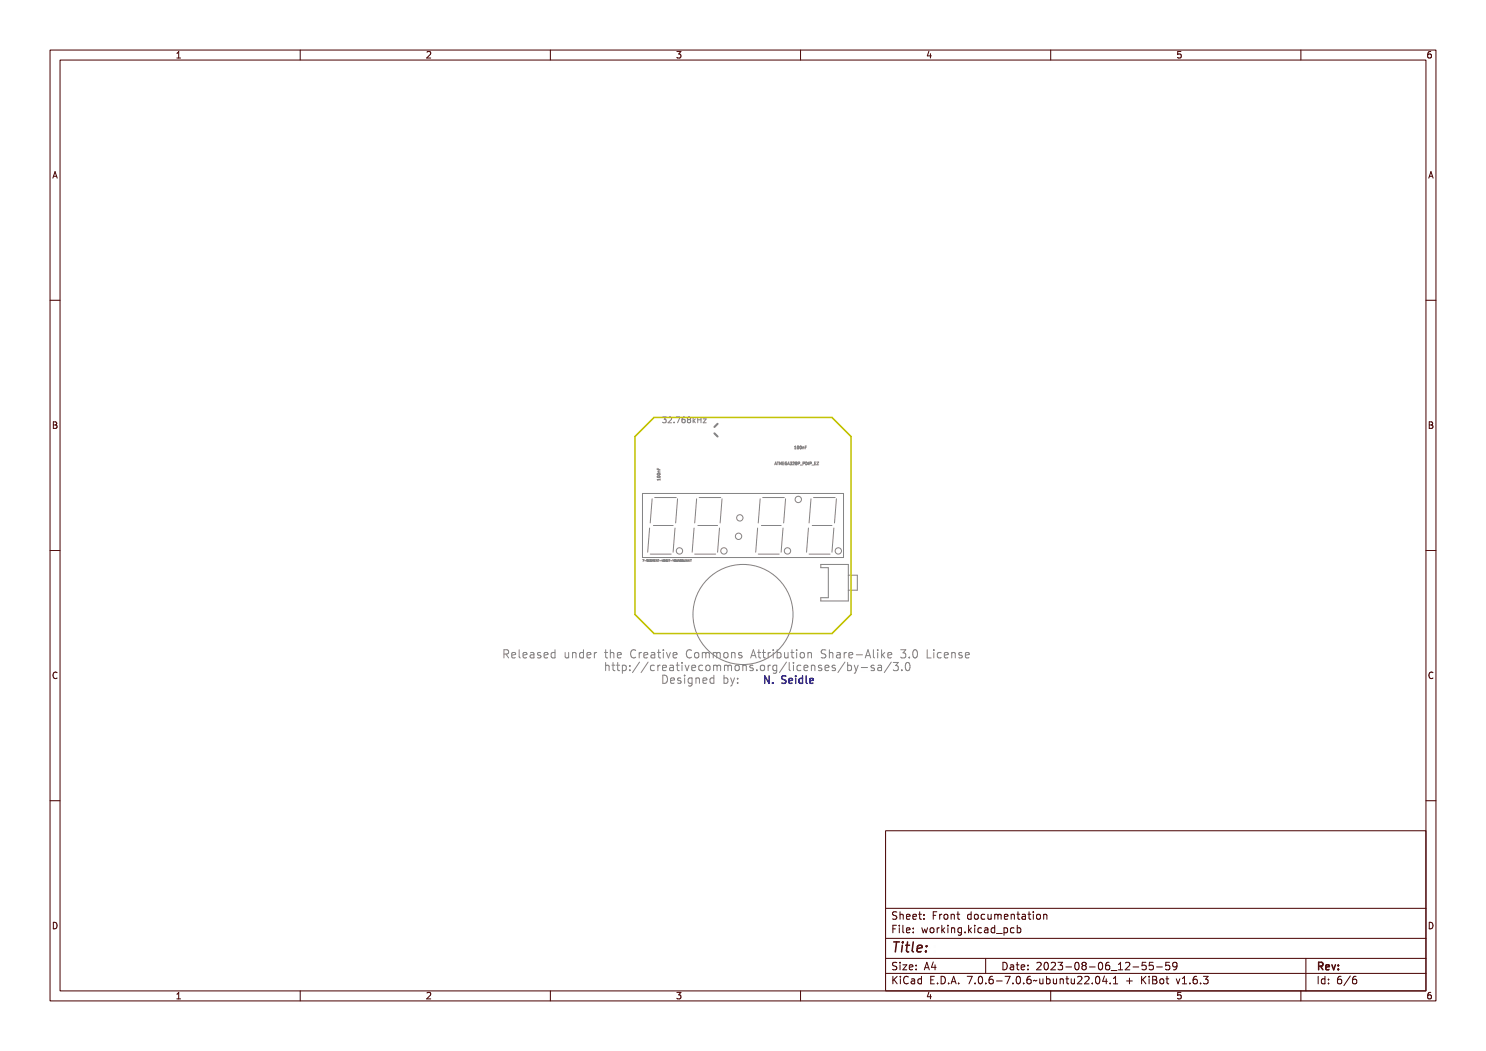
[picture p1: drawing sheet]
<svg xmlns="http://www.w3.org/2000/svg" width="297mm" height="210mm" viewBox="0 0 297 210" stroke-linecap="round" stroke-linejoin="round" font-family="sans-serif">
<defs><g id="words">
<text font-size="2.7" fill="#480000" x="178" y="190.3">Title:</text>
<g font-size="2.2" fill="#848484">
<text x="100.2" y="131.7">Released under the Creative Commons Attribution Share-Alike 3.0 License</text>
<text x="120.6" y="134.2">http://creativecommons.org/licenses/by-sa/3.0</text>
<text x="132" y="136.8">Designed by:</text>
</g>
<text font-size="2" fill="#000084" x="152.3" y="136.8">N. Seidle</text>
<g font-size="2" fill="#480000">
<text x="178" y="183.7">Sheet: Front documentation</text>
<text x="178" y="186.5">File: working.kicad_pcb</text>
<text x="178" y="193.9">Size: A4</text>
<text x="178" y="196.6">KiCad E.D.A. 7.0.6-7.0.6~ubuntu22.04.1 + KiBot v1.6.3</text>
<text x="200" y="193.9">Date: 2023-08-06_12-55-59</text>
<text x="263" y="196.6">Id: 6/6</text>
<text x="263" y="193.9">Rev:</text>
</g>
<g font-size="1.7" fill="#480000">
<text x="35" y="11.7">1</text>
<text x="85" y="11.7">2</text>
<text x="135" y="11.7">3</text>
<text x="185" y="11.7">4</text>
<text x="235" y="11.7">5</text>
<text x="285" y="11.7">6</text>
<text x="10.5" y="35.7">A</text>
<text x="285.5" y="35.7">A</text>
<text x="10.5" y="85.6">B</text>
<text x="285.5" y="85.6">B</text>
<text x="10.5" y="135.7">C</text>
<text x="285.5" y="135.7">C</text>
<text x="10.5" y="185.6">D</text>
<text x="285.5" y="185.6">D</text>
<text x="35" y="199.7">1</text>
<text x="85" y="199.7">2</text>
<text x="135" y="199.7">3</text>
<text x="185" y="199.7">4</text>
<text x="235" y="199.7">5</text>
<text x="285" y="199.7">6</text>
</g>
<text font-size="1.5" fill="#848484" x="133.1" y="84.4">32.768kHz</text>
<g font-size=".7" fill="#848484">
<text x="158.7" y="89.8">100nF</text>
<text x="155.8" y="92.9">ATMEGA328P_PDIP_EZ</text>
<text x="132" y="96.1" transform="rotate(-90 132 96.1)">100nF</text>
</g>
<text font-size=".5" fill="#848484" x="128.4" y="112.2">7-SEGMENT-4DIGIT-YOUNGSUNKIT</text>
</g></defs>
<g fill="none" stroke="#848484" stroke-width=".2">
<path d="M128.4 98.6h40.2v12.8h-40.2zM130.3 99.7l-.3 4.8M130.8 99.4h4.4M131.4 93.6v.2M131.4 95.8h.5l.1-.1v.3l-.5-.1v.1zM131.4 93.9l.1 .3h.2v-.3v.3h.3h-.6zM131.5 95.3l.5 .1a.24 .24 0 0 1-.3 .2 .24 .24 0 0 1-.2-.3zM131.5 94.9h.5a.24 .24 0 0 1-.3 .3 .24 .24 0 0 1-.2-.3zM131.5 95.4h.4l-.3 .1zM131.5 94.9l.4 .1-.3 .1zM131.6 94.4h.4l-.4 .1 .4 .2h-.4zM132.4 83.3h.7"/>
<path d="M132.4 84.4l.5 .1M133.3 83.3a.33 .33 0 0 1 .5 0 .33 .33 0 0 1-.1 .5 .34 .34 0 0 1 .1 .6 .34 .34 0 0 1-.6-.2l.1 .1a.26 .26 0 0 0 .4 .1 .26 .26 0 0 0 .1-.4 .26 .26 0 0 0-.4-.1l.1-.1a.22 .22 0 0 0 .2-.4 .22 .22 0 0 0-.4 .1zM134.2 83.4a.4 .4 0 0 1 .6 .1 .4 .4 0 0 1-.2 .5l-.3 .3h.5v.1h-.6l.4-.5a.27 .27 0 0 0 0-.4 .27 .27 0 0 0-.4 0zM135.3 84.2h.2v.2h-.2zM135.4 99.7l-.4 4.8M136 83.3h.7l-.4 1.1h-.2l.4-1h-.5zM137 83.4l.5-.1v.2h-.4l-.1 .4a.36 .36 0 0 1 .6 .1 .36 .36 0 0 1-.3 .5 .36 .36 0 0 1-.4-.4zM137.9 83.4a.31 .31 0 0 1 .5 0 .31 .31 0 0 1-.1 .4 .32 .32 0 0 1 .1 .5 .32 .32 0 0 1-.5 0 .32 .32 0 0 1 .2-.5l-.2-.1zM138.8 83.3h.2v.6l.5-.3-.3 .3 .3 .5h-.1l-.3-.4-.1 .4h-.2zM139.2 99.7l-.4 4.8M139.7 83.3h.1v.5h.4v-.5h.2v1.1h-.2v-.5h-.4v.5h-.1zM139.7 99.4h4.4"/>
<path d="M140.6 83.6h.6l-.4 .7h.4v.1h-.6l.5-.7h-.5zM144.3 99.7l-.4 4.8M151.9 99.7l-.4 4.8M152.4 99.4h4.4M154.8 92.9l.2-.6 .2 .6M154.9 92.7h.3M155.3 92.3h.3M155.5 92.3v.6M156 92.3l.3 .6-.2-.2-.3 .2zM156.1 92.4v.3h-.1zM156.3 92.3h.4l-.2 .1v.5v-.5zM156.7 92.3l.2 .3 .2-.3v.6v-.5l-.1 .3-.2-.3-.1 .5z"/>
<path d="M157 99.7l-.4 4.8M157.2 92.3h.3l-.2 .1v.1h.2l-.2 .1v.2l.2 .1h-.3zM157.7 92.4h.3a.19 .19 0 0 0-.3 .2 .19 .19 0 0 0 .2 .2l-.1-.2h.2v.2a.26 .26 0 0 1-.4-.1 .26 .26 0 0 1 .1-.3zM158.2 92.3l.3 .6-.2-.2-.3 .2zM158.2 92.4l.1 .3h-.1zM158.5 92.3l.3 .1-.1 .5-.2-.1 .3-.1-.2-.1 .2-.2zM158.7 89.2h.2v.5l.2 .1h-.3l.1-.5zM159 92.3a.24 .24 0 0 1 .3 .2 .24 .24 0 0 1-.3 .3l.3 .1h-.3l.2-.4zM159.2 89.3l.1-.1a.24 .24 0 0 1 .2 .3 .24 .24 0 0 1-.3 .2zM159.3 89.3l.1 .1-.1 .3zM159.4 92.3h.3l-.1 .3a.15 .15 0 0 1 .1 .2 .15 .15 0 0 1-.3 0 .15 .15 0 0 1 .1-.2zM159.7 89.3v-.1a.24 .24 0 0 1 .3 .3 .24 .24 0 0 1-.3 .2z"/>
<path d="M159.7 89.3l.2 .1-.1 .3zM159.9 92.3h.1a.17 .17 0 0 1 .2 .2 .17 .17 0 0 1-.3 .1v.3zM159.9 92.4l.2 .2h-.2zM160.1 89.4h.3v.4l-.2-.4-.1 .4zM160.2 93h.5zM160.5 89.2h.4l-.3 .1v.1h.2l-.2 .1v.3zM160.7 92.3h.2a.17 .17 0 0 1 .2 .2 .17 .17 0 0 1-.3 .1l-.1 .3zM160.8 92.4l.2 .2h-.2zM160.9 89.1h.3M161.2 92.3a.28 .28 0 0 1 .3 .3 .28 .28 0 0 1-.3 .3zM161.2 92.4a.21 .21 0 0 1 .2 .2 .21 .21 0 0 1-.2 .2zM161.6 92.3h.3l-.1 .1 .1 .5h-.3l.1-.1z"/>
<path d="M162.1 92.3h.1a.17 .17 0 0 1 .2 .2 .17 .17 0 0 1-.3 .1v.3zM162.1 99.7l-.4 4.8M162.1 92.4l.2 .2h-.2zM162.4 93h.5zM162.6 99.4h4.3M162.9 92.3h.3l-.2 .1v.1h.2l-.2 .1v.2l.3 .1h-.4zM163.4 92.3h.3l-.3 .5 .3 .1h-.3l.2-.5zM167.2 99.7l-.4 4.8M128.4 111.9h.2l-.1 .3 .1-.3zM128.8 112.1h.1zM129 111.9h.2l-.1 .1 .1 .1v.1h-.2l.2-.1zM129.3 111.9h.2h-.1l.1 .1-.1 .2h.1h-.2z"/>
<path d="M129.6 111.9h.2l-.1 .2 .1 .1v-.1v.1h-.2zM129.8 105.5l-.3 4.8M129.9 111.9l.1 .2 .1-.2v.3v-.3l-.1 .2-.1-.2v.3zM130 110.7h4.2M130.2 111.9h.2h-.1l.1 .1-.1 .2h.1h-.2zM130.5 111.9l.2 .3v-.3v.3l-.1-.3-.1 .3zM130.6 105h3.9M130.8 111.9h.3l-.2 .3zM131.2 112.1h.1zM131.5 111.9l.1 .3h-.2zM131.5 111.9l-.1 .2zM131.7 111.9a.19 .19 0 0 1 .2 .2 .19 .19 0 0 1-.2 .1z"/>
<path d="M131.8 111.9l.1 .1-.1 .2zM132 111.9h.2v.3h-.2zM132.3 111.9h.2l-.2 .2 .2 .1v-.1v.1h-.2zM132.6 111.9h.2v.3h-.2zM132.9 111.9h.3l-.2 .3zM133.3 112.1h.1zM133.5 111.9l.1 .1 .2-.1-.2 .3zM133.9 111.9v.3zM134.1 111.9l.1 .3 .1-.3v.3h-.2zM134.4 111.9l.2 .3v-.3v.3l-.1-.3-.1 .3zM134.7 111.9h.2l-.2 .2 .2 .1v-.1v.1h-.2zM134.9 105.5l-.4 4.8"/>
<path d="M135 111.9h.2l-.1 .1 .1 .1v.1h-.2l.2-.1zM135.3 111.9l.1 .3 .1-.3v.3h-.2zM135.6 111.9l.2 .3v-.3v.3l-.1-.3-.1 .3zM135.9 111.9l.1 .1 .2-.1-.2 .1 .2 .2-.2-.1-.1 .1zM136.2 111.9h.2v.3h-.2zM136.5 111.9h.3l-.2 .3zM137.3 111.8v.4l-.2-.4v.4M137.5 111.8v.4M137.5 112l.2 .2M137.7 111.8l-.2 .2M137.9 111.8v.4M138 111.8h.2"/>
<path d="M138.1 111.8v.4M138.7 105.5l-.4 4.8M138.8 110.7h4.2M139.5 105h3.9M143.8 105.5l-.4 4.8M151.4 105.5l-.4 4.8M151.5 110.7h4.2M152.2 105h3.9M156.5 105.5l-.4 4.8M161.6 105.5l-.4 4.8M161.7 110.7h4.2M162.3 105h4"/>
<path d="M164.1 112.8h5.5v7.3h-5.5v-.7h1.5v-6h-1.5zM166.7 105.5l-.4 4.8M169.6 114.9h1.8v3h-1.8M100.4 130.1a.8 .8 0 0 1 .9 .2l.1 .4-.3 .2 .5 .8h-.3l-.2-.6-.3-.1h-.2v.7h-.2zM100.6 130.3h.2a.29 .29 0 0 1 .4 .2 .29 .29 0 0 1-.4 .3h-.2zM101.8 130.6a.53 .53 0 0 1 .7-.1 .53 .53 0 0 1 .2 .6h-.8a.46 .46 0 0 0 .3 .4 .46 .46 0 0 0 .5-.1v.2a.66 .66 0 0 1-.9-.1 .66 .66 0 0 1 0-.9zM102 130.7l.4-.1 .1 .4h-.6zM103 130h.5l.1 1.4 .4 .1v.2l-.6-.1v-1.4h-.4zM104.5 130.6a.53 .53 0 0 1 .6-.1 .53 .53 0 0 1 .3 .6h-.9a.46 .46 0 0 0 .3 .4 .46 .46 0 0 0 .5-.1v.2a.66 .66 0 0 1-.9-.1 .66 .66 0 0 1 .1-.9zM104.6 130.7l.4-.1 .2 .4h-.7zM105.7 130.5h.2a.49 .49 0 0 1 .7 .5v.7h-.2v-.2a.42 .42 0 0 1-.5 .2 .42 .42 0 0 1-.2-.5 .42 .42 0 0 1 .5-.3h.2a.38 .38 0 0 0-.3-.3 .38 .38 0 0 0-.4 .1zM105.9 131.1h.5a.34 .34 0 0 1-.1 .4 .34 .34 0 0 1-.5-.1z"/>
<path d="M107.2 130.5h.5h.1v.2a.27 .27 0 0 0-.4-.1 .27 .27 0 0 0-.1 .3 .41 .41 0 0 1 .6 .3 .41 .41 0 0 1-.5 .5l-.4-.1v-.2a.33 .33 0 0 0 .4 .1 .33 .33 0 0 0 .2-.3 .46 .46 0 0 1-.4-.2 .46 .46 0 0 1 0-.5zM108.4 130.6a.53 .53 0 0 1 .7-.1 .53 .53 0 0 1 .2 .6h-.8a.46 .46 0 0 0 .3 .4 .46 .46 0 0 0 .5-.1v.2a.66 .66 0 0 1-.9-.1 .66 .66 0 0 1 0-.9zM108.6 130.7l.3-.1 .2 .4h-.6zM109.7 130.6l.3-.2 .3 .2v-.6h.2v1.7h-.2v-.2a.5 .5 0 0 1-.6 .1 .5 .5 0 0 1-.1-.7zM109.8 130.7l.1-.1a.43 .43 0 0 1 .4 .5 .43 .43 0 0 1-.4 .4l-.1-.2zM112.3 130.5h.2v.9l.2 .1 .3-.2v-.8h.2v1.2h-.2v-.2a.38 .38 0 0 1-.5 .2 .38 .38 0 0 1-.2-.5zM113.6 130.5h.2v.2a.39 .39 0 0 1 .4-.2 .39 .39 0 0 1 .3 .4v.8h-.2v-.9l-.2-.2-.3 .2v.9h-.2zM114.9 130.6l.4-.2 .3 .2v-.6h.2v1.7h-.2v-.2a.5 .5 0 0 1-.7 .1 .5 .5 0 0 1-.1-.7zM115.1 130.7l.1-.1a.43 .43 0 0 1 .4 .5 .43 .43 0 0 1-.4 .4l-.2-.2zM116.3 130.6a.53 .53 0 0 1 .6-.1 .53 .53 0 0 1 .3 .6h-.9a.46 .46 0 0 0 .3 .4 .46 .46 0 0 0 .5-.1v.2a.66 .66 0 0 1-.8-.1 .66 .66 0 0 1 0-.9zM116.4 130.7l.4-.1 .2 .4h-.7zM117.7 130.5h.2v.2a.33 .33 0 0 1 .3-.3 .33 .33 0 0 1 .3 .3 .39 .39 0 0 0-.4 0 .39 .39 0 0 0-.2 .4v.6h-.2z"/>
<path d="M120.4 130.1h.2v.4h.4v.1h-.4v.8l.4 .1v.2h-.2a.33 .33 0 0 1-.4-.4v-.7h-.3v-.1h.3zM120.8 132.6h.2v.6a.39 .39 0 0 1 .4-.2 .39 .39 0 0 1 .3 .5v.7h-.2v-.9l-.3-.1-.2 .2v.8h-.2zM121.5 130h.1v.7a.39 .39 0 0 1 .5-.2 .39 .39 0 0 1 .3 .4v.8h-.2l-.1-.9-.2-.2-.2 .2-.1 .9h-.1zM122.3 132.7h.2v.3h.5v.2h-.5v.7l.5 .2v.1h-.3a.33 .33 0 0 1-.4-.4v-.6h-.3v-.2h.3zM122.8 130.6a.53 .53 0 0 1 .7-.1 .53 .53 0 0 1 .2 .6h-.8a.46 .46 0 0 0 .3 .4 .46 .46 0 0 0 .5-.1v.2a.66 .66 0 0 1-.9-.1 .66 .66 0 0 1 0-.9zM123 130.7l.4-.1 .1 .4h-.6zM123.6 132.7h.2v.3h.5v.2h-.5l.1 .7 .4 .2v.1h-.3a.33 .33 0 0 1-.4-.4v-.6h-.3v-.2h.3zM124.7 133h.2v.2a.5 .5 0 0 1 .7-.1 .5 .5 0 0 1 .1 .7 .42 .42 0 0 1-.3 .4 .42 .42 0 0 1-.5-.1v.6h-.2zM125.1 133.2a.43 .43 0 0 1 .4 .4 .43 .43 0 0 1-.4 .4l-.2-.4zM125.5 130.3a.44 .44 0 0 1 .4-.3 .44 .44 0 0 1 .4 .4 .47 .47 0 0 0-.6-.1 .47 .47 0 0 0-.1 .6 .47 .47 0 0 0 .1 .6 .47 .47 0 0 0 .6-.1 .47 .47 0 0 1-.5 .3 .47 .47 0 0 1-.4-.4l-.1-.7zM126.3 133.1h.3v.3h-.3zM126.3 133.9h.3v.3h-.3z"/>
<path d="M126.9 130.5h.2v.2a.33 .33 0 0 1 .3-.3 .33 .33 0 0 1 .3 .3 .39 .39 0 0 0-.4 0 .39 .39 0 0 0-.2 .4v.6h-.2zM128.1 132.6h.2l-.9 1.8h-.2zM128.1 130.6a.53 .53 0 0 1 .6-.1 .53 .53 0 0 1 .3 .6h-.9a.46 .46 0 0 0 .3 .4 .46 .46 0 0 0 .5-.1v.2a.66 .66 0 0 1-.8-.1 .66 .66 0 0 1 0-.9zM128.3 130.7l.3-.1 .2 .4h-.7zM129.3 130.5h.3a.49 .49 0 0 1 .6 .5v.7h-.2v-.2a.42 .42 0 0 1-.5 .2 .42 .42 0 0 1-.2-.5 .42 .42 0 0 1 .5-.3h.2a.38 .38 0 0 0-.2-.3 .38 .38 0 0 0-.5 .1zM129.4 132.6h.2l-.8 1.8h-.3zM129.5 131.1h.5a.34 .34 0 0 1-.1 .4 .34 .34 0 0 1-.4-.1zM130.1 133.2a.42 .42 0 0 1 .4-.2 .42 .42 0 0 1 .4 .3 .43 .43 0 0 0-.6 0 .43 .43 0 0 0 0 .6 .43 .43 0 0 0 .6 0 .44 .44 0 0 1-.4 .4 .44 .44 0 0 1-.5-.3v-.6zM130.9 130.1h.2v.4h.4v.1h-.4v.8l.4 .1v.2h-.2a.33 .33 0 0 1-.4-.4v-.7h-.3v-.1h.3zM131.4 133h.2v.3a.33 .33 0 0 1 .4-.3 .33 .33 0 0 1 .3 .3 .39 .39 0 0 0-.5-.1 .39 .39 0 0 0-.2 .4v.6h-.2zM132 130.5h.5v1h.4v.2h-1v-.2h.4v-.9h-.3zM132.1 135.2a.82 .82 0 0 1 1.1 .8 .82 .82 0 0 1-1.1 .8z"/>
<path d="M132.3 130h.2v.3h-.2zM132.4 135.3a.62 .62 0 0 1 .5 .7 .62 .62 0 0 1-.5 .6zM132.7 133.2a.53 .53 0 0 1 .6-.2 .53 .53 0 0 1 .3 .7h-.9a.46 .46 0 0 0 .3 .4 .46 .46 0 0 0 .5-.1v.2a.66 .66 0 0 1-.9-.2 .66 .66 0 0 1 .1-.8zM132.8 133.2h.4l.2 .3h-.7zM133.2 130.5h.2l.3 1 .4-1h.2l-.5 1.2h-.2zM133.6 135.7a.53 .53 0 0 1 .6-.1 .53 .53 0 0 1 .3 .6h-.9a.46 .46 0 0 0 .3 .4 .46 .46 0 0 0 .5-.1v.2a.66 .66 0 0 1-.8-.1 .66 .66 0 0 1 0-.9zM133.8 135.8l.3-.1 .2 .3-.7 .1zM133.9 133.1l.2-.1a.49 .49 0 0 1 .7 .5v.7h-.2v-.2a.42 .42 0 0 1-.5 .2 .42 .42 0 0 1-.3-.5 .42 .42 0 0 1 .6-.2h.2a.38 .38 0 0 0-.3-.4 .38 .38 0 0 0-.4 .2zM134.1 133.7l.5-.1a.34 .34 0 0 1-.1 .4 .34 .34 0 0 1-.5-.1zM134.6 130.6a.53 .53 0 0 1 .7-.1 .53 .53 0 0 1 .3 .6h-.9a.46 .46 0 0 0 .3 .4 .46 .46 0 0 0 .5-.1v.2a.66 .66 0 0 1-.9-.1 .66 .66 0 0 1 0-.9zM134.8 130.7l.4-.1 .2 .4h-.7zM135 135.6h.5h.2l-.1 .2a.27 .27 0 0 0-.4-.1 .27 .27 0 0 0-.1 .3 .41 .41 0 0 1 .6 .3 .41 .41 0 0 1-.5 .5l-.4-.1v-.2a.33 .33 0 0 0 .4 .1 .33 .33 0 0 0 .3-.3 .46 .46 0 0 1-.5-.2 .46 .46 0 0 1 0-.5z"/>
<path d="M135.5 132.7h.2v.3h.4v.2h-.4v.7l.4 .2v.1h-.2a.33 .33 0 0 1-.4-.4v-.6h-.4v-.2h.4zM136.2 135.6h.5v1h.4v.2h-1v-.2h.4v-.9h-.3zM136.5 135.1h.2v.2h-.2zM136.6 133h.5v1.1h.4v.1h-1v-.1h.4v-.9h-.3zM136.9 132.6h.2v.2h-.2zM137.3 130.3a.44 .44 0 0 1 .5-.3 .44 .44 0 0 1 .3 .4 .47 .47 0 0 0-.6-.1 .47 .47 0 0 0-.1 .6 .47 .47 0 0 0 .1 .6 .47 .47 0 0 0 .6-.1 .47 .47 0 0 1-.5 .3 .47 .47 0 0 1-.4-.4v-.7zM137.5 135.7l.3-.2 .4 .2v-.1h.1v1.1a.54 .54 0 0 1-.2 .5 .54 .54 0 0 1-.6 0v-.2a.4 .4 0 0 0 .5 0 .4 .4 0 0 0 .2-.4 .49 .49 0 0 1-.7 0 .49 .49 0 0 1-.1-.6zM137.7 135.8v-.1a.42 .42 0 0 1 .5 .4 .42 .42 0 0 1-.5 .5l-.1-.3zM137.7 133h.2l.4 1 .3-1h.2l-.4 1.2h-.2zM138.6 130.6a.57 .57 0 0 1 .9 .5 .57 .57 0 0 1-.9 .4l-.2-.4zM138.7 130.7l.1-.1a.43 .43 0 0 1 .5 .5 .43 .43 0 0 1-.5 .4l-.1-.2zM138.8 135.6h.2v.1a.39 .39 0 0 1 .4-.1 .39 .39 0 0 1 .3 .4v.8h-.2l-.1-1h-.4v1h-.2z"/>
<path d="M139.2 133.2a.53 .53 0 0 1 .7-.2 .53 .53 0 0 1 .2 .7h-.8a.46 .46 0 0 0 .3 .4 .46 .46 0 0 0 .5-.1v.2a.66 .66 0 0 1-.9-.2 .66 .66 0 0 1 0-.8zM139.4 133.2h.3l.2 .3h-.6zM139.7 130.5l.2 .1 .3-.1 .1 .1 .4-.1 .1 1.2h-.2v-.9l-.1-.2-.1 .2v.9h-.2v-.9l-.1-.2-.2 .2v.9h-.2zM140.1 135.7a.53 .53 0 0 1 .7-.1 .53 .53 0 0 1 .3 .6h-.9a.46 .46 0 0 0 .3 .4 .46 .46 0 0 0 .5-.1v.2a.66 .66 0 0 1-.9-.1 .66 .66 0 0 1 0-.9zM140.3 135.8l.4-.1 .2 .3-.7 .1zM140.6 133.2a.42 .42 0 0 1 .4-.2 .42 .42 0 0 1 .4 .3 .43 .43 0 0 0-.6 0 .43 .43 0 0 0 0 .6 .43 .43 0 0 0 .6 0 .44 .44 0 0 1-.4 .4 .44 .44 0 0 1-.5-.3v-.6zM141 130.5l.2 .1 .3-.1 .2 .1 .3-.1 .1 1.2h-.1v-.9l-.2-.2-.1 .2v.9h-.2v-.9l-.1-.2-.2 .2v.9h-.2zM141.4 135.7l.4-.2 .3 .2v-.6h.2v1.7h-.2v-.2a.5 .5 0 0 1-.7 .1 .5 .5 0 0 1-.1-.7zM141.6 135.8l.1-.1a.43 .43 0 0 1 .4 .5 .43 .43 0 0 1-.4 .4l-.2-.2zM141.8 133.2a.57 .57 0 0 1 .9 .4 .57 .57 0 0 1-.9 .5l-.1-.5zM142 133.3l.1-.1a.43 .43 0 0 1 .4 .4 .43 .43 0 0 1-.4 .4l-.2-.2zM142.5 130.6a.57 .57 0 0 1 .9 .5 .57 .57 0 0 1-.9 .4l-.1-.4z"/>
<path d="M142.7 130.7l.1-.1a.43 .43 0 0 1 .4 .5 .43 .43 0 0 1-.4 .4l-.2-.2zM143 133l.2 .1 .2-.1 .2 .1 .3-.1 .2 1.2h-.2v-.9l-.1-.1-.2 .1v.9h-.2v-.9l-.1-.1-.1 .1v.9h-.2zM143.8 130.5h.2v.2a.39 .39 0 0 1 .4-.2 .39 .39 0 0 1 .3 .4v.8h-.2v-.9l-.3-.2-.2 .2v.9h-.2zM144 135.1h.2v.6a.58 .58 0 0 1 .9 .4 .58 .58 0 0 1-.7 .7l-.2-.2v.2h-.2zM144.3 135.8l.1-.1a.43 .43 0 0 1 .4 .5 .43 .43 0 0 1-.4 .4l-.2-.2zM144.3 133l.2 .1 .3-.1 .1 .1 .4-.1 .1 1.2h-.2v-.9l-.1-.1-.2 .1v.9h-.1v-.9l-.2-.1-.1 .1v.9h-.2zM145.2 130.5h.5h.2l-.1 .2a.27 .27 0 0 0-.3-.1 .27 .27 0 0 0-.2 .3 .41 .41 0 0 1 .6 .3 .41 .41 0 0 1-.4 .5l-.4-.1v-.2a.33 .33 0 0 0 .4 .1 .33 .33 0 0 0 .2-.3 .46 .46 0 0 1-.5-.2 .46 .46 0 0 1 0-.5zM145.2 135.6h.2l.4 .9 .3-.9h.2l-.3 .8a.74 .74 0 0 1-.7 .8l.4-.5zM145.8 133.2a.57 .57 0 0 1 .9 .4 .57 .57 0 0 1-.9 .5l-.2-.5zM145.9 133.3l.1-.1a.43 .43 0 0 1 .5 .4 .43 .43 0 0 1-.5 .4l-.1-.2zM147 135.6h.2v.3h-.2zM147 136.4h.2v.4h-.2z"/>
<path d="M147 133h.2v.2a.39 .39 0 0 1 .5-.2 .39 .39 0 0 1 .2 .5v.7h-.2v-.9l-.2-.1-.3 .2v.8h-.2zM148 130.1h.3l.5 1.6h-.3l-.1-.4h-.5l-.1 .4h-.3zM148.1 130.3l.3 .8h-.5zM148.5 133.1l.5-.1 .2 .1-.1 .1a.27 .27 0 0 0-.4-.1 .27 .27 0 0 0-.1 .4 .41 .41 0 0 1 .6 .3 .41 .41 0 0 1-.5 .4h-.4v-.2a.33 .33 0 0 0 .4 .1 .33 .33 0 0 0 .3-.3 .46 .46 0 0 1-.5-.2 .46 .46 0 0 1 0-.5zM149.3 130.1h.2v.4h.4v.1h-.4v.8l.4 .1v.2h-.2a.33 .33 0 0 1-.4-.4v-.7h-.4v-.1h.4zM150 133.9h.2v.3h-.2zM150.6 130.1h.2v.4h.4v.1h-.4v.9h.4v.2h-.2a.33 .33 0 0 1-.4-.4v-.7h-.3v-.1h.3zM151 133.2a.57 .57 0 0 1 .9 .4 .57 .57 0 0 1-.9 .5l-.1-.5zM151.2 133.3l.1-.1a.43 .43 0 0 1 .4 .4 .43 .43 0 0 1-.4 .4l-.2-.2zM151.8 130.5h.2v.2a.33 .33 0 0 1 .3-.3 .33 .33 0 0 1 .4 .3 .39 .39 0 0 0-.5 0 .39 .39 0 0 0-.2 .4v.6h-.2zM152.4 133h.2v.3a.33 .33 0 0 1 .4-.3 .33 .33 0 0 1 .3 .3 .39 .39 0 0 0-.5-.1 .39 .39 0 0 0-.2 .4v.6h-.2zM153 130.5h.5v1h.4v.2h-1v-.2h.4v-.9h-.3z"/>
<path d="M153.3 130h.2v.3h-.2zM153.6 133.2l.4-.2 .3 .2v-.2h.2v1.1a.54 .54 0 0 1-.3 .5 .54 .54 0 0 1-.6 0v-.2a.4 .4 0 0 0 .5 .1 .4 .4 0 0 0 .2-.5 .49 .49 0 0 1-.7 .1 .49 .49 0 0 1-.1-.7zM153.8 133.3l.1-.1a.42 .42 0 0 1 .4 .4 .42 .42 0 0 1-.4 .4l-.2-.2zM154.3 130h.2v.6a.58 .58 0 0 1 .8 .4 .58 .58 0 0 1-.6 .7l-.2-.2v.2h-.2zM154.5 130.7l.1-.1a.43 .43 0 0 1 .4 .5 .43 .43 0 0 1-.4 .4l-.1-.2zM155.6 130.5h.2v.9l.2 .1 .3-.2v-.8h.2v1.2h-.2v-.2a.38 .38 0 0 1-.5 .2 .38 .38 0 0 1-.2-.5zM155.6 132.6h.2l-.8 1.8h-.2zM156.2 132.5h.5v1.4l.4 .1v.2l-.5-.1-.1-1.4h-.3zM157.1 130.1h.2v.4h.5v.1h-.5v.8l.5 .1v.2h-.3a.33 .33 0 0 1-.4-.4v-.7h-.3v-.1h.3zM157.6 133h.5v1.1h.4v.1h-1v-.1h.4v-.9h-.3zM157.9 132.6h.2v.2h-.2zM158.3 130.5h.5v1h.4v.2h-1v-.2h.4v-.9h-.3z"/>
<path d="M158.6 130h.2v.3h-.2zM159 133.2a.42 .42 0 0 1 .4-.2 .42 .42 0 0 1 .4 .3 .43 .43 0 0 0-.6 0 .43 .43 0 0 0 0 .6 .43 .43 0 0 0 .6 0 .44 .44 0 0 1-.5 .4 .44 .44 0 0 1-.4-.3l-.1-.6zM159.6 130.6a.57 .57 0 0 1 .9 .5 .57 .57 0 0 1-.9 .4l-.2-.4zM159.7 130.7l.1-.1a.43 .43 0 0 1 .5 .5 .43 .43 0 0 1-.5 .4l-.1-.2zM160.2 133.2a.53 .53 0 0 1 .7-.2 .53 .53 0 0 1 .2 .7h-.8a.46 .46 0 0 0 .3 .4 .46 .46 0 0 0 .5-.1v.2a.66 .66 0 0 1-.9-.2 .66 .66 0 0 1 0-.8zM160.4 133.2h.3l.2 .3h-.6zM160.8 130.5h.2v.2a.39 .39 0 0 1 .5-.2 .39 .39 0 0 1 .2 .4v.8h-.2v-.9l-.2-.2-.3 .2v.9h-.2zM161.5 133h.2v.2a.39 .39 0 0 1 .4-.2 .39 .39 0 0 1 .3 .5v.7h-.2v-.9l-.3-.1-.2 .2v.8h-.2zM162.9 133.1l.5-.1 .2 .1-.1 .1a.27 .27 0 0 0-.3-.1 .27 .27 0 0 0-.2 .4 .41 .41 0 0 1 .6 .3 .41 .41 0 0 1-.4 .4h-.4v-.2a.33 .33 0 0 0 .4 .1 .33 .33 0 0 0 .2-.3 .46 .46 0 0 1-.5-.2 .46 .46 0 0 1 0-.5zM163.5 130.2l.6-.1h.2v.3a.34 .34 0 0 0-.5-.2 .34 .34 0 0 0-.1 .5 .54 .54 0 0 1 .7 .6 .54 .54 0 0 1-.9 .3l-.1-.2a.37 .37 0 0 0 .5 .2 .37 .37 0 0 0 .2-.6 .51 .51 0 0 1-.6-.2 .51 .51 0 0 1 0-.6zM164.2 133.2a.53 .53 0 0 1 .6-.2 .53 .53 0 0 1 .3 .7h-.9a.46 .46 0 0 0 .3 .4 .46 .46 0 0 0 .5-.1v.2a.66 .66 0 0 1-.9-.2 .66 .66 0 0 1 .1-.8zM164.3 133.2h.4l.2 .3h-.7z"/>
<path d="M164.8 130h.2v.7a.39 .39 0 0 1 .4-.2 .39 .39 0 0 1 .3 .4v.8h-.2v-.9l-.3-.2-.2 .2v.9h-.2zM165.5 133.1l.6-.1 .1 .1-.1 .1a.27 .27 0 0 0-.3-.1 .27 .27 0 0 0-.1 .4 .41 .41 0 0 1 .5 .3 .41 .41 0 0 1-.4 .4h-.4v-.2a.33 .33 0 0 0 .4 .1 .33 .33 0 0 0 .2-.3 .46 .46 0 0 1-.4-.2 .46 .46 0 0 1-.1-.5zM166.1 130.5h.2a.49 .49 0 0 1 .7 .5v.7h-.2v-.2a.42 .42 0 0 1-.5 .2 .42 .42 0 0 1-.3-.5 .42 .42 0 0 1 .5-.3h.3a.38 .38 0 0 0-.3-.3 .38 .38 0 0 0-.4 .1zM166.3 131.1h.5a.34 .34 0 0 1-.1 .4 .34 .34 0 0 1-.5-.1zM167.4 132.6h.2l-.8 1.8h-.2zM167.6 130.5h.2v.2a.33 .33 0 0 1 .3-.3 .33 .33 0 0 1 .3 .3 .39 .39 0 0 0-.4 0 .39 .39 0 0 0-.2 .4v.6h-.2zM168 132.6h.2v.6a.58 .58 0 0 1 .9 .4 .58 .58 0 0 1-.7 .6l-.2-.1v.1h-.2zM168.3 133.3l.1-.1a.43 .43 0 0 1 .4 .4 .43 .43 0 0 1-.4 .4l-.2-.2zM168.8 130.6a.53 .53 0 0 1 .6-.1 .53 .53 0 0 1 .3 .6h-.9a.46 .46 0 0 0 .3 .4 .46 .46 0 0 0 .5-.1v.2a.66 .66 0 0 1-.8-.1 .66 .66 0 0 1 0-.9zM168.9 130.7l.4-.1 .2 .4h-.7zM169.2 133h.2l.4 1 .3-1h.3l-.4 .8a.74 .74 0 0 1-.7 .9l.4-.5zM170.2 131h.5v.2h-.5z"/>
<path d="M170.8 133.5h.6v.2h-.6zM171.6 130.1h.3l.5 1.6h-.2l-.1-.4h-.6l-.1 .4h-.2zM171.8 130.3l.2 .8h-.5zM172.1 133.1l.5-.1 .2 .1-.1 .1a.27 .27 0 0 0-.3-.1 .27 .27 0 0 0-.2 .4 .41 .41 0 0 1 .6 .3 .41 .41 0 0 1-.4 .4h-.4v-.2a.33 .33 0 0 0 .4 .1 .33 .33 0 0 0 .2-.3 .46 .46 0 0 1-.5-.2 .46 .46 0 0 1 0-.5zM172.6 130h.5v1.4l.4 .1v.2l-.5-.1-.1-1.4h-.3zM173.3 133.1l.2-.1a.49 .49 0 0 1 .7 .5v.7h-.2v-.2a.42 .42 0 0 1-.5 .2 .42 .42 0 0 1-.3-.5 .42 .42 0 0 1 .5-.2h.3a.38 .38 0 0 0-.3-.4 .38 .38 0 0 0-.4 .2zM173.5 133.7l.5-.1a.34 .34 0 0 1-.2 .4 .34 .34 0 0 1-.4-.1zM174 130.5h.5v1h.4v.2h-1v-.2h.4v-.9h-.3zM174.3 130h.2v.3h-.2zM175.3 130h.2v1l.5-.5h.3l-.5 .4 .5 .8h-.2l-.4-.6-.2 .1v.5h-.2zM175.3 132.6h.2l-.8 1.8h-.2zM175.9 132.7a.5 .5 0 0 1 .6 0 .5 .5 0 0 1 .1 .6l-.1 .1a.51 .51 0 0 1 .2 .7 .51 .51 0 0 1-.8 .1l-.1-.3a.38 .38 0 0 0 .6 .2 .38 .38 0 0 0 0-.6h-.3v-.2h.2a.28 .28 0 0 0 .3-.4 .28 .28 0 0 0-.5-.1l-.2 .1z"/>
<path d="M176.6 130.6a.53 .53 0 0 1 .7-.1 .53 .53 0 0 1 .3 .6h-.9a.46 .46 0 0 0 .3 .4 .46 .46 0 0 0 .5-.1v.2a.66 .66 0 0 1-.9-.1 .66 .66 0 0 1 0-.9zM176.8 130.7l.4-.1 .2 .4h-.7zM177.5 133.9h.3v.3h-.3zM178.7 132.7a.57 .57 0 0 1 .7 .1 .57 .57 0 0 1 .1 .6 .57 .57 0 0 1-.5 .8 .57 .57 0 0 1-.5-.8zM178.8 132.8a.63 .63 0 0 1 .4 1l-.1 .2a.62 .62 0 0 1-.4-.9zM179.2 130.1a.5 .5 0 0 1 .6 0 .5 .5 0 0 1 .1 .7h-.1a.51 .51 0 0 1 .2 .8 .51 .51 0 0 1-.8 .1l-.1-.3a.38 .38 0 0 0 .6 .1 .38 .38 0 0 0 0-.6h-.3v-.2h.2a.28 .28 0 0 0 .3-.3 .28 .28 0 0 0-.5-.1h-.2zM180.2 133.9v.1M180.8 131.3h.3v.4h-.3zM181.2 132.4a1.09 1.09 0 0 0 .1 1.6 .89 .89 0 0 0 .7-.7 .89 .89 0 0 0-.4-.9M182 130.1a.57 .57 0 0 1 .7 .1 .57 .57 0 0 1 .1 .7 .57 .57 0 0 1-.5 .8 .57 .57 0 0 1-.5-.8zM182.1 130.3a.63 .63 0 0 1 .4 .9l-.1 .3a.62 .62 0 0 1-.4-1zM184.5 130.1h.2v1.4h.8v.2h-1z"/>
<path d="M185.8 130.5h.5v1h.4v.2h-1v-.2h.4v-.9h-.3zM186.1 130h.2v.3h-.2zM187.2 130.6a.42 .42 0 0 1 .5-.2 .42 .42 0 0 1 .3 .3 .43 .43 0 0 0-.6 .1 .43 .43 0 0 0 0 .6 .43 .43 0 0 0 .6 0 .44 .44 0 0 1-.4 .3 .44 .44 0 0 1-.5-.3v-.5zM188.5 130.6a.53 .53 0 0 1 .6-.1 .53 .53 0 0 1 .3 .6h-.9a.46 .46 0 0 0 .3 .4 .46 .46 0 0 0 .5-.1v.2a.66 .66 0 0 1-.9-.1 .66 .66 0 0 1 .1-.9zM188.6 130.7l.4-.1 .2 .4h-.7zM189.7 130.5h.2v.2a.39 .39 0 0 1 .5-.2 .39 .39 0 0 1 .2 .4v.8h-.2v-.9l-.2-.2-.3 .2v.9h-.2zM191.2 130.5h.5h.1v.2a.27 .27 0 0 0-.4-.1 .27 .27 0 0 0-.1 .3 .41 .41 0 0 1 .6 .3 .41 .41 0 0 1-.5 .5l-.4-.1v-.2a.33 .33 0 0 0 .4 .1 .33 .33 0 0 0 .2-.3 .46 .46 0 0 1-.4-.2 .46 .46 0 0 1 0-.5zM192.4 130.6a.53 .53 0 0 1 .7-.1 .53 .53 0 0 1 .2 .6h-.8a.46 .46 0 0 0 .3 .4 .46 .46 0 0 0 .5-.1v.2a.66 .66 0 0 1-.9-.1 .66 .66 0 0 1 0-.9zM192.6 130.7l.3-.1 .2 .4h-.6z"/>
<circle cx="131.7" cy="95" r=".05"/>
<circle cx="131.7" cy="95.4" r=".05"/>
<circle cx="137.3" cy="84.1" r=".25"/>
<circle cx="138.2" cy="83.6" r=".19"/>
<circle cx="138.2" cy="84.1" r=".22"/>
<circle cx="159.3" cy="89.5" r=".05"/>
<circle cx="159.5" cy="99.8" r=".63"/>
<circle cx="159.6" cy="92.7" r=".1"/>
<circle cx="159.6" cy="92.5" r=".09"/>
<circle cx="159.8" cy="89.5" r=".05"/>
<circle cx="133.9" cy="112.1" r=".16"/>
<circle cx="135.8" cy="110.1" r=".63"/>
<circle cx="144.7" cy="110.1" r=".64"/>
<circle cx="147.6" cy="107.2" r=".63"/>
<circle cx="147.9" cy="103.5" r=".64"/>
<circle cx="157.4" cy="110.1" r=".64"/>
<circle cx="167.6" cy="110.1" r=".63"/>
<circle cx="148.5" cy="122.8" r="10"/>
<circle cx="179" cy="133.4" r=".14"/>
<circle cx="182.3" cy="130.9" r=".14"/>
</g>
<path d="M142.8 86.6l.6 .6M143.4 84.7l-.6 .6" fill="none" stroke="#848484" stroke-width=".41"/>
<path d="M126.9 87.2l3.8-3.8h35.6l3.8 3.8v35.6l-3.8 3.8h-35.6l-3.8-3.8z" fill="none" stroke="#c2c200" stroke-width=".3"/>
<path d="M152.4 135.3h.3l.5 1.2v-1.2h.2v1.5h-.3l-.5-1.3v1.3h-.2zM154 136.5h.3v.3h-.3zM156.2 135.4l.5-.1h.2v.2a.32 .32 0 0 0-.4-.1 .32 .32 0 0 0-.1 .5 .5 .5 0 0 1 .6 .6 .5 .5 0 0 1-.8 .2l-.1-.2a.35 .35 0 0 0 .5 .1 .35 .35 0 0 0 .1-.5 .47 .47 0 0 1-.5-.2 .47 .47 0 0 1 0-.5zM157.4 135.8a.49 .49 0 0 1 .6-.1 .49 .49 0 0 1 .3 .5h-.8a.42 .42 0 0 0 .3 .4 .42 .42 0 0 0 .4-.1 .48 .48 0 0 1-.4 .3 .48 .48 0 0 1-.5-.3zM157.6 135.9l.3-.1 .2 .3h-.6zM158.6 135.7h.5v.9h.3v.2h-.8v-.2h.3v-.8h-.3zM158.9 135.2h.2v.3h-.2zM159.8 135.8l.3-.2 .3 .2v-.6h.2v1.6h-.2v-.2a.46 .46 0 0 1-.6 .1 .46 .46 0 0 1-.1-.7zM160 135.9l.1-.1a.4 .4 0 0 1 .3 .4 .4 .4 0 0 1-.3 .4l-.2-.2zM161 135.2h.4v1.3l.4 .1v.2l-.5-.2-.1-1.2h-.2zM162.3 135.8a.49 .49 0 0 1 .6-.1 .49 .49 0 0 1 .2 .5h-.8a.42 .42 0 0 0 .3 .4 .42 .42 0 0 0 .5-.1 .48 .48 0 0 1-.5 .3 .48 .48 0 0 1-.4-.3zM162.4 135.9l.4-.1 .1 .3h-.6z" fill="none" stroke="#000084" stroke-width=".27"/>
<g fill="none" stroke="#480000" stroke-width=".2">
<path d="M10 10h277v190h-277zM12 12h273v186h-273zM60 10v2M110 10v2M160 10v2M210 10v2M260 10v2M10 60h2M285 60h2M10 110h2M285 110h2M10 160h2"/>
<path d="M285 160h2M177 166h108v32h-108zM60 198v2M110 198v2M160 198v2M177 181.5h108M177 187.5h108M177 191.5h108M177 194.5h108M178.1 195.2h.2v.6l.6-.6h.3l-.6 .6 .6 .8h-.2l-.5-.7-.2 .2v.5h-.2zM178.2 185h.9v.2h-.7v.4h.6v.2h-.6v.7h-.2zM178.3 182.4l.5-.1h.2v.2a.31 .31 0 0 0-.5-.1 .31 .31 0 0 0 0 .5 .5 .5 0 0 1 .6 .6 .5 .5 0 0 1-.8 .2l-.1-.2a.34 .34 0 0 0 .4 .1 .34 .34 0 0 0 .1-.5 .47 .47 0 0 1-.5-.2 .47 .47 0 0 1 .1-.5z"/>
<path d="M178.3 192.5l.5-.1h.2v.2a.31 .31 0 0 0-.5-.1 .31 .31 0 0 0 0 .5 .5 .5 0 0 1 .6 .6 .5 .5 0 0 1-.8 .2l-.1-.2a.34 .34 0 0 0 .4 .1 .34 .34 0 0 0 .1-.5 .47 .47 0 0 1-.5-.2 .47 .47 0 0 1 .1-.5zM179.4 182.2h.2v.6a.35 .35 0 0 1 .4-.1 .35 .35 0 0 1 .2 .4v.6h-.2v-.8h-.4v.8h-.2zM179.5 185.4h.4v.9h.4v.2h-.9v-.2h.3v-.8h-.2zM179.5 192.8h.4v.9h.4v.1h-.9v-.1h.3v-.8h-.2zM179.5 195.6h.4v.9h.4v.1h-.9v-.1h.3v-.8h-.2zM179.7 184.9h.2v.3h-.2zM179.7 192.3h.2v.3h-.2zM179.7 195.1h.2v.3h-.2zM180.6 184.9h.4v1.3l.4 .1v.2l-.5-.2v-1.2h-.3zM180.6 192.8h.8l-.6 .9h.6v.1h-.8l.6-.9h-.6zM180.7 182.8l.1-.1a.49 .49 0 0 1 .5 0 .49 .49 0 0 1 .2 .5h-.8a.42 .42 0 0 0 .3 .4 .42 .42 0 0 0 .4-.1 .47 .47 0 0 1-.4 .3 .47 .47 0 0 1-.4-.3zM180.7 195.4a.4 .4 0 0 1 .4-.3 .4 .4 0 0 1 .4 .3 .56 .56 0 0 0-.8 .4 .56 .56 0 0 0 .5 .7l.3-.1a.43 .43 0 0 1-.5 .3 .43 .43 0 0 1-.4-.4v-.6z"/>
<path d="M180.8 182.9l.4-.1 .1 .3h-.6zM181.8 195.6l.3-.1a.43 .43 0 0 1 .5 .5v.6h-.1v-.1a.38 .38 0 0 1-.5 .2 .38 .38 0 0 1-.2-.5 .38 .38 0 0 1 .4-.2h.3a.35 .35 0 0 0-.3-.4 .35 .35 0 0 0-.4 .2zM181.9 182.8l.1-.1a.49 .49 0 0 1 .5 0 .49 .49 0 0 1 .2 .5h-.8a.42 .42 0 0 0 .3 .4 .42 .42 0 0 0 .5-.1 .47 .47 0 0 1-.5 .3 .47 .47 0 0 1-.4-.3zM181.9 185.5l.1-.1a.49 .49 0 0 1 .5 0 .49 .49 0 0 1 .2 .5h-.8a.42 .42 0 0 0 .3 .4 .42 .42 0 0 0 .5-.1 .47 .47 0 0 1-.5 .3 .47 .47 0 0 1-.4-.3zM181.9 192.9l.1-.1a.49 .49 0 0 1 .5 0 .49 .49 0 0 1 .2 .5h-.8a.42 .42 0 0 0 .3 .4 .42 .42 0 0 0 .5-.1 .47 .47 0 0 1-.5 .3 .47 .47 0 0 1-.4-.3zM182 196.2l.5-.1a.31 .31 0 0 1-.2 .4 .31 .31 0 0 1-.4-.1zM182 182.9l.4-.1 .1 .3h-.6zM182 185.6l.4-.1 .1 .3h-.6zM182 193l.4-.1 .1 .3h-.6zM183 195.7l.4-.2 .2 .2v-.6h.2v1.5h-.2v-.1a.42 .42 0 0 1-.5 .1 .42 .42 0 0 1-.2-.5zM183.2 195.8l.1-.1a.4 .4 0 0 1 .3 .4 .4 .4 0 0 1-.3 .4l-.2-.2zM183.2 182.3h.2v.4h.4v.1h-.4v.7l.4 .1v.1h-.4l-.1-.1-.1-.8h-.3v-.1h.3z"/>
<path d="M183.3 185.4h.2v.3h-.2zM183.3 186.2h.2v.3h-.2zM183.3 192.8h.2v.3h-.2zM183.3 193.6h.2v.2h-.2zM184.5 182.7h.2v.3h-.2zM184.5 183.5h.2v.2h-.2zM185.2 185.4h.2l.2 .8 .1-.5h.2l.2 .5 .1-.8h.2l-.2 1.1h-.2l-.2-.7-.2 .7h-.1zM185.4 195.2h.9v.2h-.7v.4h.6v.2h-.6v.5h.7v.1h-.9zM185.7 192.4h.2l.5 1.4h-.2l-.1-.3h-.5l-.1 .3h-.2zM185.8 192.6l.2 .7h-.4zM186.6 182.3h.9v.2h-.7v.4h.6v.2h-.6v.6h-.2zM186.8 185.6l.1-.1a.39 .39 0 0 1 .4 .4 .39 .39 0 0 1-.4 .4l-.1-.2z"/>
<path d="M186.9 196.4h.2v.2h-.2zM187.1 192.4h.2v.9h.2v.2h-.2v.3h-.2v-.3h-.6zM187.1 192.6v.7h-.4zM187.8 195.2a.76 .76 0 0 1 .9 .7 .76 .76 0 0 1-.9 .7zM188 195.4a.57 .57 0 0 1 .5 .5 .57 .57 0 0 1-.5 .6zM188 182.7h.2v.2v-.1a.29 .29 0 0 1 .3-.2 .29 .29 0 0 1 .3 .3 .37 .37 0 0 0-.5-.1 .37 .37 0 0 0-.1 .4v.5h-.2zM188 185.4h.2v.2v-.1a.29 .29 0 0 1 .3-.2 .29 .29 0 0 1 .3 .3 .37 .37 0 0 0-.5-.1 .37 .37 0 0 0-.1 .4v.6h-.2zM189.1 184.9h.1v.9l.5-.4h.2l-.4 .4 .5 .7h-.2l-.4-.6-.2 .1v.5h-.1zM189.2 182.9l.1-.1a.39 .39 0 0 1 .4 .4 .39 .39 0 0 1-.4 .4l-.1-.2zM189.3 196.4h.3v.2h-.3zM190.2 182.7h.2v.1a.35 .35 0 0 1 .4-.1 .35 .35 0 0 1 .3 .4v.6h-.2l-.1-.8h-.3l-.1 .8h-.2zM190.3 185.4h.4v.9h.4v.2h-.9v-.2h.4v-.8h-.3z"/>
<path d="M190.5 195.2h.3l.4 1.4h-.2l-.1-.3h-.5l-.1 .3h-.2zM190.6 184.9h.1v.3h-.1zM190.6 195.4l.2 .7h-.4zM191.4 185.4h.2v.1a.35 .35 0 0 1 .4-.1 .35 .35 0 0 1 .3 .4v.7h-.2l-.1-.9h-.3l-.1 .9h-.2zM191.7 182.3h.1v.4h.4v.1h-.4v.7l.4 .1v.1h-.4l-.1-.1v-.8h-.3v-.1h.3zM191.7 196.4h.3v.2h-.3zM192.7 185.5l.3-.2 .3 .2v-.1h.2v1a.53 .53 0 0 1-.8 .4v-.2a.36 .36 0 0 0 .4 .1 .36 .36 0 0 0 .2-.4l-.1 .1a.53 .53 0 0 1-.7-.3 .53 .53 0 0 1 .2-.6zM192.8 185.6l.1-.1a.39 .39 0 0 1 .4 .4 .39 .39 0 0 1-.4 .4l-.1-.2zM193.8 195.2h.9l-.5 1.4h-.2l.5-1.2h-.7zM193.9 182.8l.3-.2 .3 .2v-.6h.2v1.5h-.2v-.1a.42 .42 0 0 1-.6 .1 .42 .42 0 0 1-.1-.5zM194.1 182.8a.4 .4 0 0 1 .4 .4 .4 .4 0 0 1-.4 .4l-.2-.4zM194.1 186.2h.3v.3h-.3z"/>
<path d="M195.1 184.9h.2v.9l.4-.4h.3l-.5 .4 .5 .7h-.2l-.4-.6-.1 .1v.5h-.2zM195.2 182.9l.1-.1a.39 .39 0 0 1 .4 .4 .39 .39 0 0 1-.4 .4l-.1-.2zM195.3 196.4h.3v.2h-.3zM196.3 185.4h.5v.9h.3v.2h-.9v-.2h.4v-.8h-.3zM196.3 195.4a.57 .57 0 0 1 .7 0 .57 .57 0 0 1 .1 .8 .5 .5 0 0 1-.6 .5 .5 .5 0 0 1-.3-.8zM196.4 182.8a.39 .39 0 0 1 .4-.2 .39 .39 0 0 1 .3 .3 .4 .4 0 0 0-.6 0 .4 .4 0 0 0 0 .6 .4 .4 0 0 0 .6 0 .45 .45 0 0 1-.6 .3 .45 .45 0 0 1-.3-.6zM196.5 195.4a.61 .61 0 0 1 .4 1l-.1 .1a.61 .61 0 0 1-.4-1zM196.6 184.9h.2v.3h-.2zM197 191.5v3M197.4 182.7h.2v.8l.2 .1 .3-.2v-.7h.2v1h-.2v-.1a.35 .35 0 0 1-.4 .2 .35 .35 0 0 1-.3-.5zM197.6 185.5a.39 .39 0 0 1 .4-.2 .39 .39 0 0 1 .3 .3 .4 .4 0 0 0-.6 0 .4 .4 0 0 0 0 .6 .4 .4 0 0 0 .6 0 .45 .45 0 0 1-.6 .3 .45 .45 0 0 1-.3-.6zM197.7 196.4h.3v.2h-.3z"/>
<path d="M198.6 182.7l.5 .1 .3-.1 .2 1h-.2l-.1-.9-.2 .1v.8h-.1l-.2-.9-.1 .9h-.1zM198.7 185.4l.2-.1a.43 .43 0 0 1 .6 .5v.7h-.2v-.2a.38 .38 0 0 1-.5 .2 .38 .38 0 0 1-.2-.5 .38 .38 0 0 1 .5-.2h.2a.35 .35 0 0 0-.3-.4 .35 .35 0 0 0-.3 .2zM198.7 195.4a.38 .38 0 0 1 .4-.3 .38 .38 0 0 1 .3 .3 .43 .43 0 0 0-.5 0 .43 .43 0 0 0-.1 .5 .46 .46 0 0 1 .7 .1 .46 .46 0 0 1-.2 .6 .46 .46 0 0 1-.7-.2zM198.8 186l.5-.1a.31 .31 0 0 1-.1 .4 .31 .31 0 0 1-.4-.1zM199.9 185.5l.3-.2 .3 .2v-.6h.2v1.6h-.2v-.2a.42 .42 0 0 1-.5 .1 .42 .42 0 0 1-.2-.5zM199.9 182.8l.2-.1a.49 .49 0 0 1 .5 0 .49 .49 0 0 1 .1 .5h-.7a.42 .42 0 0 0 .2 .4 .42 .42 0 0 0 .5-.1 .47 .47 0 0 1-.4 .3 .47 .47 0 0 1-.5-.3zM200 196h.5v.2h-.5zM200 185.6l.1-.1a.39 .39 0 0 1 .4 .4 .39 .39 0 0 1-.4 .4l-.1-.2zM200.1 182.9l.3-.1 .2 .3h-.6zM200.1 192.4a.76 .76 0 0 1 1 .7 .76 .76 0 0 1-1 .7zM200.3 192.6a.57 .57 0 0 1 .6 .5 .57 .57 0 0 1-.6 .6zM200.9 186.8l1.2 .1z"/>
<path d="M201 195.2h.9l-.5 1.4h-.2l.5-1.2h-.7zM201.1 182.7h.1v.1a.35 .35 0 0 1 .5-.1 .35 .35 0 0 1 .2 .4v.6h-.2v-.8h-.4l-.1 .8h-.1zM201.4 192.8l.3-.1a.43 .43 0 0 1 .5 .5v.6h-.1v-.1a.38 .38 0 0 1-.5 .2 .38 .38 0 0 1-.2-.5 .38 .38 0 0 1 .4-.2h.3a.35 .35 0 0 0-.3-.4 .35 .35 0 0 0-.4 .2zM201.6 193.4l.5-.1a.31 .31 0 0 1-.2 .4 .31 .31 0 0 1-.4-.1zM202.2 185.4h.2v.1a.53 .53 0 0 1 .8 .3 .53 .53 0 0 1-.6 .7l-.2-.2v.6h-.2zM202.5 182.3h.2v.4h.4v.1h-.4v.7l.4 .1v.1h-.4l-.2-.1v-.8h-.3v-.1h.3zM202.5 185.6l.1-.1a.4 .4 0 0 1 .4 .4 .4 .4 0 0 1-.4 .4l-.2-.2zM202.5 196.4h.3v.2h-.3zM202.8 192.4h.2v.4h.4v.1h-.4v.7l.4 .1v.1h-.4l-.2-.1v-.8h-.3v-.1h.3zM203.5 182.7l.3-.1a.43 .43 0 0 1 .5 .5v.6h-.2v-.1a.38 .38 0 0 1-.5 .2 .38 .38 0 0 1-.2-.5 .38 .38 0 0 1 .5-.2h.2a.35 .35 0 0 0-.2-.4 .35 .35 0 0 0-.4 .2zM203.5 195.4a.57 .57 0 0 1 .8 0 .57 .57 0 0 1 0 .8 .5 .5 0 0 1-.6 .5 .5 .5 0 0 1-.3-.8zM203.6 185.5a.39 .39 0 0 1 .4-.2 .39 .39 0 0 1 .3 .3 .4 .4 0 0 0-.5 0 .4 .4 0 0 0 0 .6 .4 .4 0 0 0 .5 0 .45 .45 0 0 1-.6 .3 .45 .45 0 0 1-.2-.6z"/>
<path d="M203.7 183.3l.4-.1a.31 .31 0 0 1-.1 .4 .31 .31 0 0 1-.4-.1zM203.7 195.4a.61 .61 0 0 1 .4 1l-.1 .1a.61 .61 0 0 1-.3-1zM203.9 192.9l.1-.1a.49 .49 0 0 1 .5 0 .49 .49 0 0 1 .2 .5h-.8a.42 .42 0 0 0 .3 .4 .42 .42 0 0 0 .5-.1 .47 .47 0 0 1-.5 .3 .47 .47 0 0 1-.4-.3zM204 193l.4-.1 .1 .3h-.6zM204.7 184.9h.1v.6a.53 .53 0 0 1 .8 .3 .53 .53 0 0 1-.6 .7l-.2-.2v.2h-.1zM204.9 182.3h.2v.4h.4v.1h-.4v.7l.4 .1v.1h-.4l-.2-.1v-.8h-.3v-.1h.3zM204.9 185.6l.1-.1a.39 .39 0 0 1 .4 .4 .39 .39 0 0 1-.4 .4l-.1-.2zM204.9 196.4h.3v.2h-.3zM205.3 192.8h.2v.3h-.2zM205.3 193.6h.2v.2h-.2zM205.9 182.7h.5v.9h.3v.1h-.9v-.1h.4v-.8h-.3zM205.9 195.4a.38 .38 0 0 1 .4-.3 .38 .38 0 0 1 .3 .3 .43 .43 0 0 0-.5 0 .43 .43 0 0 0-.1 .5 .46 .46 0 0 1 .7 .1 .46 .46 0 0 1-.2 .6 .46 .46 0 0 1-.6-.2z"/>
<path d="M206.2 182.2h.2v.3h-.2zM207 196l1-.1a.49 .49 0 0 1-.8 .1l-.2 .2zM207.3 182.9l.1-.1a.39 .39 0 0 1 .4 .4 .39 .39 0 0 1-.4 .4l-.2-.2zM207.4 192.5a.53 .53 0 0 1 .8 .1 .53 .53 0 0 1-.3 .7l-.3 .4h.7v.1h-.9l.3-.5a.4 .4 0 0 0 .3-.4 .4 .4 0 0 0-.3-.4l-.3 .2zM208.3 182.7h.1v.1a.35 .35 0 0 1 .5-.1 .35 .35 0 0 1 .2 .4v.6h-.2v-.8h-.4l-.1 .8h-.1zM208.3 195.6h.1l.1 .8 .2 .1 .2-.2v-.7h.2v1h-.2v-.1a.35 .35 0 0 1-.4 .2 .35 .35 0 0 1-.2-.5zM208.7 192.6a.57 .57 0 0 1 .7 0 .57 .57 0 0 1 .1 .8 .5 .5 0 0 1-.6 .5 .5 .5 0 0 1-.3-.8zM208.9 192.6a.61 .61 0 0 1 .3 1l-.1 .1a.61 .61 0 0 1-.3-1zM209.5 195.1h.2v.6a.53 .53 0 0 1 .7 .3 .53 .53 0 0 1-.6 .7l-.1-.2v.1h-.2zM209.7 195.8l.1-.1a.4 .4 0 0 1 .4 .4 .4 .4 0 0 1-.4 .4l-.1-.2zM209.8 192.5a.53 .53 0 0 1 .8 .1 .53 .53 0 0 1-.3 .7l-.3 .4h.7v.1h-.9l.3-.5a.4 .4 0 0 0 .3-.4 .4 .4 0 0 0-.3-.4l-.3 .2zM210 198v2"/>
<path d="M210.7 195.6h.2v.8l.2 .1 .2-.2v-.7h.2v1h-.2v-.1a.35 .35 0 0 1-.4 .2 .35 .35 0 0 1-.2-.5zM211 192.4a.46 .46 0 0 1 .6 0 .46 .46 0 0 1 .1 .6l-.1 .1a.47 .47 0 0 1 .2 .7 .47 .47 0 0 1-.7 0l-.1-.2a.35 .35 0 0 0 .5 .1 .35 .35 0 0 0 0-.5h-.3v-.2a.29 .29 0 0 0 .4-.1 .29 .29 0 0 0-.1-.4 .29 .29 0 0 0-.4 .1h-.1zM211.9 195.6h.2v.1a.35 .35 0 0 1 .4-.1 .35 .35 0 0 1 .2 .4v.6h-.2v-.8h-.4v.8h-.2zM212.4 193.2h.5v.2h-.5zM213.3 195.2h.2v.4h.4v.1h-.4v.7l.4 .1v.1h-.4l-.2-.1v-.8h-.3v-.1h.3zM213.5 192.6a.57 .57 0 0 1 .7 0 .57 .57 0 0 1 .1 .8 .5 .5 0 0 1-.6 .5 .5 .5 0 0 1-.3-.8zM213.7 192.6a.61 .61 0 0 1 .3 1v.1a.61 .61 0 0 1-.4-1zM214.3 195.6h.2v.8l.2 .1 .2-.2v-.7h.2v1h-.2v-.1a.35 .35 0 0 1-.4 .2 .35 .35 0 0 1-.2-.5zM214.7 192.5a.41 .41 0 0 1 .7-.1 .41 .41 0 0 1-.2 .7 .42 .42 0 0 1 .2 .6 .42 .42 0 0 1-.7 0 .42 .42 0 0 1 .2-.6l-.3-.2zM215.5 195.3a.53 .53 0 0 1 .8 .1 .53 .53 0 0 1-.3 .7l-.3 .4h.6v.1h-.9l.4-.5a.4 .4 0 0 0 .3-.4 .4 .4 0 0 0-.3-.4l-.3 .2zM216 193.2h.5v.2h-.5zM216.7 195.3a.53 .53 0 0 1 .8 .1 .53 .53 0 0 1-.3 .7l-.3 .4h.6v.1h-.9l.4-.5a.4 .4 0 0 0 .3-.4 .4 .4 0 0 0-.3-.4l-.3 .2z"/>
<path d="M217.1 192.6a.57 .57 0 0 1 .7 0 .57 .57 0 0 1 .1 .8 .5 .5 0 0 1-.6 .5 .5 .5 0 0 1-.3-.8zM217.3 192.6a.61 .61 0 0 1 .3 1v.1a.61 .61 0 0 1-.4-1zM218.2 196.4h.2v.2h-.2zM218.3 192.6a.38 .38 0 0 1 .4-.3 .38 .38 0 0 1 .3 .3 .43 .43 0 0 0-.5 0 .43 .43 0 0 0-.1 .5 .46 .46 0 0 1 .6 .1 .46 .46 0 0 1-.1 .6 .46 .46 0 0 1-.7-.2zM219.2 195.4a.57 .57 0 0 1 .7 0 .57 .57 0 0 1 .1 .8 .5 .5 0 0 1-.7 .5 .5 .5 0 0 1-.3-.8zM219.2 194.2l1.3 .1zM219.4 195.4a.61 .61 0 0 1 .3 1l-.1 .1a.61 .61 0 0 1-.3-1zM220.7 192.5l.5-.1v1.3h.3v.1h-.8v-.1h.3v-1.1h-.3zM220.8 195.2h.2v.9h.2v.2h-.2v.3h-.2v-.3h-.6zM220.8 195.4v.7h-.4zM221.8 196.4h.2v.2h-.2zM221.8 192.5a.53 .53 0 0 1 .8 .1 .53 .53 0 0 1-.3 .7l-.3 .4h.7v.1h-.9l.3-.5a.4 .4 0 0 0 .4-.4 .4 .4 0 0 0-.4-.4l-.3 .2z"/>
<path d="M222.8 195.3l.5-.1v1.3h.3v.1h-.8v-.1h.3v-1.1h-.3zM223.2 193.2h.5v.2h-.5zM224.3 192.4h.7v.2h-.6v.3a.53 .53 0 0 1 .7 .7 .53 .53 0 0 1-.9 .2v-.2a.38 .38 0 0 0 .5 .1 .38 .38 0 0 0 .1-.5 .38 .38 0 0 0-.5-.1zM225.4 195.5h.2v.4h.4v.2h-.4v.4h-.2v-.4h-.4v-.2h.4zM225.5 192.4h.7v.2h-.6v.3a.53 .53 0 0 1 .7 .7 .53 .53 0 0 1-.9 .2v-.2a.38 .38 0 0 0 .6 .1 .38 .38 0 0 0 0-.5 .38 .38 0 0 0-.5-.1zM226.8 193.2h.5v.2h-.5zM227.5 195.2h.2v.6l.6-.6h.2l-.6 .6 .6 .8h-.2l-.5-.7-.1 .2v.5h-.2zM227.9 192.4h.7v.2h-.5v.3a.53 .53 0 0 1 .6 .7 .53 .53 0 0 1-.9 .2v-.2a.38 .38 0 0 0 .6 .1 .38 .38 0 0 0 0-.5 .38 .38 0 0 0-.5-.1zM228.8 195.6h.4v.9h.4v.1h-.9v-.1h.4v-.8h-.3zM229.1 195.1h.1v.3h-.1zM229.1 192.5a.53 .53 0 0 1 .7 0 .53 .53 0 0 1 .1 .6 .6 .6 0 0 1-.1 .6 .6 .6 0 0 1-.7 .1v-.2a.43 .43 0 0 0 .5 0 .43 .43 0 0 0 .2-.4 .47 .47 0 0 1-.7 0 .47 .47 0 0 1 0-.7zM229.9 195.2h.4a.35 .35 0 0 1 .5 .2 .35 .35 0 0 1-.3 .5 .41 .41 0 0 1 .3 .5 .41 .41 0 0 1-.5 .2h-.4z"/>
<path d="M230.1 196h.2a.27 .27 0 0 1 .3 .2 .27 .27 0 0 1-.3 .3h-.2zM230.1 195.4h.2a.23 .23 0 0 1 .3 .2 .23 .23 0 0 1-.3 .2h-.2zM231.2 193.2h1.1M231.3 195.8l.1-.1a.39 .39 0 0 1 .4 .4 .39 .39 0 0 1-.4 .4l-.1-.2zM232.6 195.2h.1v.4h.4v.1h-.4l.1 .7 .3 .1v.1h-.3l-.2-.1v-.8h-.3v-.1h.3zM233.7 192.3h-.7v.7l.2-.1h.5l.1 .2-.1 .5-.2 .2-.5-.2M234.6 195.6h.2l.3 .9 .4-.9h.2l-.4 1h-.3zM235.2 192.9l-.2 .3h-.3l-.3-.3 .1-.5 .5-.1 .2 .1a.99 .99 0 0 1-.4 1.4h-.3M236 195.3l.5-.1v1.3h.3v.1h-.8v-.1h.3v-1.1h-.3zM237.4 196.4h.3v.2h-.3zM238.4 195.4a.38 .38 0 0 1 .4-.3 .38 .38 0 0 1 .3 .3 .43 .43 0 0 0-.5 0 .43 .43 0 0 0-.1 .5 .46 .46 0 0 1 .7 .1 .46 .46 0 0 1-.2 .6 .46 .46 0 0 1-.7-.2zM239.8 196.4h.3v.2h-.3z"/>
<path d="M240.7 195.2a.46 .46 0 0 1 .6 0 .46 .46 0 0 1 .1 .6l-.1 .1a.47 .47 0 0 1 .2 .7 .47 .47 0 0 1-.7 0l-.1-.2a.35 .35 0 0 0 .5 .1 .35 .35 0 0 0 0-.5l-.3-.1v-.1a.29 .29 0 0 0 .4-.1 .29 .29 0 0 0-.1-.4 .29 .29 0 0 0-.4 .1h-.1zM260 198v2M261 191.5v6.5M263.2 195.2h.8v.2h-.3v1.1h.3v.1h-.8v-.1h.3v-1.1h-.3zM264.4 195.7l.3-.2 .3 .2v-.6h.2v1.5h-.2v-.1a.42 .42 0 0 1-.5 .1 .42 .42 0 0 1-.2-.5zM264.6 195.8l.1-.1a.4 .4 0 0 1 .3 .4 .4 .4 0 0 1-.3 .4l-.2-.2zM265.9 195.6h.2v.3h-.2zM265.9 196.4h.2v.2h-.2zM268.1 195.4a.38 .38 0 0 1 .3-.3 .38 .38 0 0 1 .4 .3 .43 .43 0 0 0-.5 0 .43 .43 0 0 0-.2 .5 .46 .46 0 0 1 .7 .1 .46 .46 0 0 1-.2 .6 .46 .46 0 0 1-.6-.2zM269.9 195.2h.2l-.8 1.6h-.2zM270.5 195.4a.38 .38 0 0 1 .4-.3 .38 .38 0 0 1 .3 .3 .43 .43 0 0 0-.5 0 .43 .43 0 0 0-.2 .5 .46 .46 0 0 1 .7 .1 .46 .46 0 0 1-.2 .6 .46 .46 0 0 1-.6-.2z"/>
<circle cx="187" cy="185.9" r=".53"/>
<circle cx="189.4" cy="183.2" r=".53"/>
<circle cx="195.4" cy="183.2" r=".53"/>
<circle cx="196.7" cy="195.9" r=".13"/>
<circle cx="199.1" cy="196.2" r=".32"/>
<circle cx="203.9" cy="195.9" r=".13"/>
<circle cx="206.3" cy="196.2" r=".32"/>
<circle cx="207.4" cy="183.2" r=".53"/>
<circle cx="209" cy="193.1" r=".13"/>
<circle cx="213.8" cy="193.1" r=".13"/>
<circle cx="215" cy="193.4" r=".29"/>
<circle cx="215" cy="192.8" r=".25"/>
<circle cx="217.4" cy="193.1" r=".13"/>
<circle cx="218.7" cy="193.4" r=".32"/>
<circle cx="219.5" cy="195.9" r=".13"/>
<circle cx="229.4" cy="192.9" r=".32"/>
<circle cx="231.5" cy="196.1" r=".53"/>
<circle cx="238.8" cy="196.2" r=".32"/>
<circle cx="268.5" cy="196.2" r=".32"/>
<circle cx="270.9" cy="196.2" r=".32"/>
</g>
<g fill="none" stroke="#480000" stroke-width=".3">
<path d="M178.1 188.4h1.4v.2h-.6v1.7h-.2v-1.7h-.6zM179.9 188.8h.7v1.3h.4v.2h-1.2v-.2h.5v-1.1h-.4zM180.3 188.3h.3v.3h-.3zM181.8 188.4h.2v.4h.6v.2h-.6v1l.6 .1v.2a.55 .55 0 0 1-.8-.5v-.8h-.4v-.2h.4zM183 188.3h.6l.1 1.6 .1 .2h.4v.2a.54 .54 0 0 1-.8-.5v-1.4h-.4zM184.8 189a.65 .65 0 0 1 .8-.1 .65 .65 0 0 1 .3 .7h-1.1a.56 .56 0 0 0 .4 .5 .56 .56 0 0 0 .6-.1v.2a.81 .81 0 0 1-1.1-.1 .81 .81 0 0 1 .1-1.1zM185 189.1l.4-.1 .2 .4h-.8zM186.7 188.9h.3v.4h-.3zM186.7 189.9h.3v.4h-.3zM263.1 192.4a.73 .73 0 0 1 .9 .2v.3l-.3 .3 .5 .6h-.2l-.3-.4-.2-.2h-.2v.6h-.2zM263.3 192.6h.2a.26 .26 0 0 1 .3 .2 .26 .26 0 0 1-.2 .3h-.3zM264.5 192.9l.1-.1a.49 .49 0 0 1 .5 0 .49 .49 0 0 1 .2 .5h-.8a.42 .42 0 0 0 .3 .4 .42 .42 0 0 0 .4-.1 .47 .47 0 0 1-.4 .3 .47 .47 0 0 1-.4-.3z"/>
<path d="M264.6 193l.3-.1 .2 .3h-.6zM265.5 192.8h.2l.3 .9 .3-.9h.2l-.4 1h-.2zM267.1 192.8h.2v.3h-.2zM267.1 193.6h.2v.2h-.2z"/>
</g>
<use href="#words"/>
</svg>
